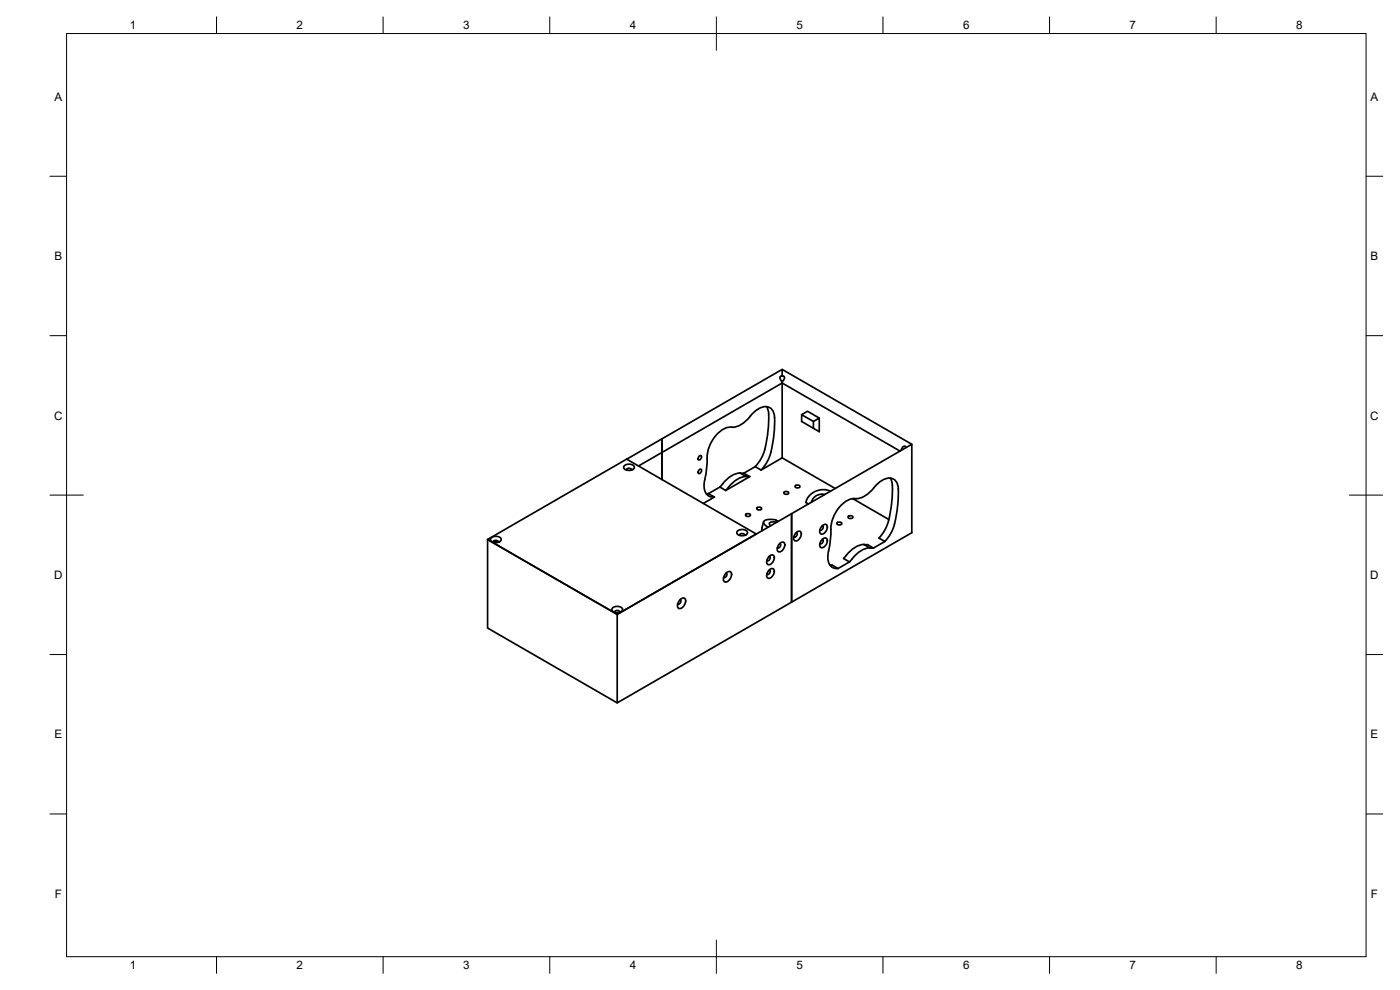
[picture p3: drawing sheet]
<svg xmlns="http://www.w3.org/2000/svg" width="420mm" height="297mm" viewBox="0 0 420 297" stroke-linecap="round" stroke-linejoin="round" font-family="sans-serif">
<defs><g id="words">
<g font-size="3.5">
<text x="39" y="8.8">1</text>
<text x="89" y="8.8">2</text>
<text x="139" y="8.8">3</text>
<text x="189" y="8.8">4</text>
<text x="239" y="8.8">5</text>
<text x="289" y="8.8">6</text>
<text x="339" y="8.8">7</text>
<text x="389" y="8.8">8</text>
<text x="16.3" y="30.2">A</text>
<text x="411.3" y="30.2">A</text>
<text x="16.3" y="78">B</text>
<text x="411.3" y="78">B</text>
<text x="16.2" y="125.9">C</text>
<text x="411.2" y="125.9">C</text>
<text x="16.2" y="173.7">D</text>
<text x="411.2" y="173.7">D</text>
<text x="16.3" y="221.6">E</text>
<text x="411.3" y="221.6">E</text>
<text x="16.4" y="269.4">F</text>
<text x="411.4" y="269.4">F</text>
<text x="39" y="290.8">1</text>
<text x="89" y="290.8">2</text>
<text x="139" y="290.8">3</text>
<text x="189" y="290.8">4</text>
<text x="239" y="290.8">5</text>
<text x="289" y="290.8">6</text>
<text x="339" y="290.8">7</text>
<text x="389" y="290.8">8</text>
</g>
</g></defs>
<!-- layer: Visible -->
<g fill="none" stroke="#000" stroke-width=".51">
<path d="M234.7 112.9v-2.1l-36 20.9v4l36-20.8v-.4M234.7 110.8l38.9 22.5M234.7 112.9l.5-.1 .2 .5-.2 .7-.4 .5M234.8 112.9l-.5-.1-.2 .5 .2 .7 .4 .5M187.3 139.8a2.1 2.1 0 0 1 3.1 .3 1.8 1.8 0 0 1-3.1 .5l-.1-.5zM188.1 137.8l-41.8 24.1 38.9 22.4M188.1 137.8l38.8 22.4-41.7 24.1M188.1 137.8l10.6-6.1v4l-7.1 4.1M198.7 135.7v8.2M209.8 136.9l.5-.2a.76 .76 0 0 1 .1 .9 .76 .76 0 0 1-.8 .3l-.1-.5zM212.2 137.4l-.1 3.1-.6 3.4a4.2 4.2 0 0 0 1.5 5.1l1.4 .1M230 122a7.9 7.9 0 0 1 .7 5.2l-.1 1.1a23.5 23.5 0 0 1-2.5 9.9l-1.4 1.8"/>
<path d="M232.4 125.2a2.92 2.92 0 0 0-1.6-3 2.92 2.92 0 0 0-3.3 .5l-1.2 .9a11.3 11.3 0 0 1-5.8 4.5 6.4 6.4 0 0 0-6.3 3.4 10.1 10.1 0 0 0-2 5.9M232.5 125.2a31.7 31.7 0 0 1-2.3 13.4l-1.8 2.4M234.7 137.4l16 9.2M240.6 124.4l1.7-1 3.6 2M244.1 126.5l1.8-1.1v4.1l-5.3-3v-2.1l3.5 2.1v2M270.1 135.3l-35.4-20.4v22.5l-6.3 3.6-1.7-1M271.9 134.3l-.2-.4h-.5l-.5 .5-.2 .7M188.1 141.1a.74 .74 0 0 1 .7-.6 .74 .74 0 0 1 .7 .6M209.8 141l.5-.3a.76 .76 0 0 1 .1 .9 .76 .76 0 0 1-.8 .4l-.1-.5zM212.6 148.1l1.8 1-3.3 2M212.6 148.1h-.7M216 146.1l1.8 1.1"/>
<path d="M216 146.1l-3.4 2M221.3 159.4a2.1 2.1 0 0 1 3 .3 1.8 1.8 0 0 1-3 .5l-.2-.5zM222.1 142l1.8 1M222.2 141.9l1 .1M222.2 141.9a9.5 9.5 0 0 0-6.1 4.2M223.9 143a9.6 9.6 0 0 0-6.1 4.1M223.9 142.9l1.1 .1M224 154.2l.8-.1 .4 .3a.76 .76 0 0 1-.7 .6 .76 .76 0 0 1-.7-.6zM225 143l-7.2 4.2M226.7 140l-3.5 2 1.8 1M227.3 152.3l.8-.1 .5 .3a.76 .76 0 0 1-.8 .5 .76 .76 0 0 1-.7-.5zM229.2 156.6l-.6 2.1 .1 .5"/>
<path d="M233.1 156.7l-2 .1-.2 .4 .4 .5M233.6 156.4a3.7 3.7 0 0 0-4.4 .1 1.69 1.69 0 0 0 1.3 1.7M235.4 147.6l.9-.1 .4 .3a.76 .76 0 0 1-.7 .5 .76 .76 0 0 1-.8-.5zM237.6 154.1l36-20.8v26.5l-36 20.9zM237.6 154.1v26.6l-52.4 30.2v-26.6M237.6 154.1l-52.4 30.2M238.8 145.7l.8-.1 .5 .3a.76 .76 0 0 1-.8 .5 .76 .76 0 0 1-.7-.5zM239 159.8a.84 .84 0 0 1 1.4 0 2.1 2.1 0 0 1-1.7 2.5 1.54 1.54 0 0 1 .3-2.5zM239 159.8a.74 .74 0 0 1 .1 .9 .74 .74 0 0 1-.8 .4M241.9 150.8l.7 .4M246.8 157.7a.84 .84 0 0 1 1.4 0 2.1 2.1 0 0 1-1.7 2.5 1.54 1.54 0 0 1 .3-2.5zM246.8 157.7a.74 .74 0 0 1 .1 .9 .74 .74 0 0 1-.8 .4"/>
<path d="M247.5 148.4a3.2 3.2 0 0 0-3.9 2.3M249.2 147.4a5.3 5.3 0 0 0-7.3 3.4M249.4 158.8l-.2 3.2-.5 3.4a4.2 4.2 0 0 0 1.4 5l1.4 .2M251.4 156.8l.8-.1 .4 .3a.76 .76 0 0 1-.7 .5 .76 .76 0 0 1-.7-.5zM254.7 154.8l.8-.1 .5 .3a.76 .76 0 0 1-.8 .6 .76 .76 0 0 1-.7-.6zM255.9 149.6l10.9 6.3M257 149.6a6.7 6.7 0 0 0-6.1 4l-1.3 3-.2 2.2M257 149.6a8 8 0 0 0 5.9-3.9 4.9 4.9 0 0 1 5.3-1.9 3.9 3.9 0 0 1 1.4 3.8 31.5 31.5 0 0 1-2.3 12.4l-1.7 2.4M266.7 156.2a11.4 11.4 0 0 1-2.9 5.2l1.8 1.1M267.2 143.4a7.9 7.9 0 0 1 .6 5.3l-.5 4.2-.6 3.3M146.3 161.9v26.5l38.9 22.5M146.3 161.9l38.9 22.4"/>
<path d="M146.3 161.9h.1M147.4 161.4a2.1 2.1 0 0 1 3 .3 1.8 1.8 0 0 1-3 .6l-.2-.6zM148.1 162.9h.1M148.2 162.7l.3-.3 .6 .4M149.5 163.7h.1M149.5 162.7a.74 .74 0 0 0-.7-.6 .74 .74 0 0 0-.7 .6l.4-.4 .7 .5M149.9 163.9h.1M158.6 169h.1M160.3 169.9v.1M168.4 174.6v.1M170.1 175.6h.1M173.1 177.3h.1"/>
<path d="M200.6 175.5h.1M202 174.6v.1M204.1 179.9a.76 .76 0 0 1 .1 .9 .76 .76 0 0 1-.8 .4M204.2 179.9a.9 .9 0 0 1 1.5 0 2.28 2.28 0 0 1-1.9 2.7 1.51 1.51 0 0 1 0-2.3zM214.6 167.4h.1M217.9 172a.76 .76 0 0 1 .1 .9 .76 .76 0 0 1-.8 .3M217.9 171.9a.9 .9 0 0 1 1.6 0 2.28 2.28 0 0 1-1.9 2.7 1.51 1.51 0 0 1 0-2.3zM220.5 164h.1M221.8 163.2h.1M222 160.7a.74 .74 0 0 1 .7-.6 .74 .74 0 0 1 .7 .6M225 161.3v.1M230.9 166.9a.84 .84 0 0 1 1.4 0 2.1 2.1 0 0 1-1.7 2.5 1.54 1.54 0 0 1 .3-2.5z"/>
<path d="M230.9 171a.84 .84 0 0 1 1.4 0 2.1 2.1 0 0 1-1.7 2.5 1.54 1.54 0 0 1 .3-2.5zM230.9 166.9a.74 .74 0 0 1 .1 .9 .74 .74 0 0 1-.8 .4M230.9 171a.74 .74 0 0 1 .1 .9 .74 .74 0 0 1-.8 .4M234 163.1a.84 .84 0 0 1 1.5 0 2.1 2.1 0 0 1-1.8 2.5 1.54 1.54 0 0 1 .3-2.5zM234 163.1a.74 .74 0 0 1 .2 .9 .74 .74 0 0 1-.9 .3M246.8 161.8a.84 .84 0 0 1 1.4 0 2.1 2.1 0 0 1-1.7 2.5 1.54 1.54 0 0 1 .3-2.5zM246.8 161.8a.74 .74 0 0 1 .1 .9 .74 .74 0 0 1-.8 .4M249.8 169.5h-.7M253.2 167.6l1.8 1M255 168.6l-3.5 2-1.8-1M259.3 163.4l1.7 1M259.3 163.4a9.6 9.6 0 0 0-6.1 4.1"/>
<path d="M261.1 164.4h1M261.1 164.4a9.5 9.5 0 0 0-6.1 4.2M265.6 162.5l-3.5 2-1.7-1.1h-1.1M183.8 182.5a2.1 2.1 0 0 1 3 .2 1.8 1.8 0 0 1-3 .6l-.2-.6zM184.5 183.7a.74 .74 0 0 1 .7-.5 .74 .74 0 0 1 .8 .5"/>
</g>
<!-- layer: BORDER -->
<g fill="none" stroke="#000" stroke-width=".3">
<path d="M20 10.1h390v276.9h-390zM65 5.1v5M115 5.1v5M165 5.1v5M215 5.1v10M265 5.1v5M315 5.1v5M365 5.1v5M15 52.9h5M410 52.9h5M15 100.7h5M410 100.7h5"/>
<path d="M15 148.6h10M405 148.6h10M15 196.4h5M410 196.4h5M15 244.2h5M410 244.2h5M65 287v5M115 287v5M165 287v5M215 282.1v9.9M265 287v5M315 287v5"/>
<path d="M365 287v5"/>
</g>
<use href="#words"/>
</svg>
